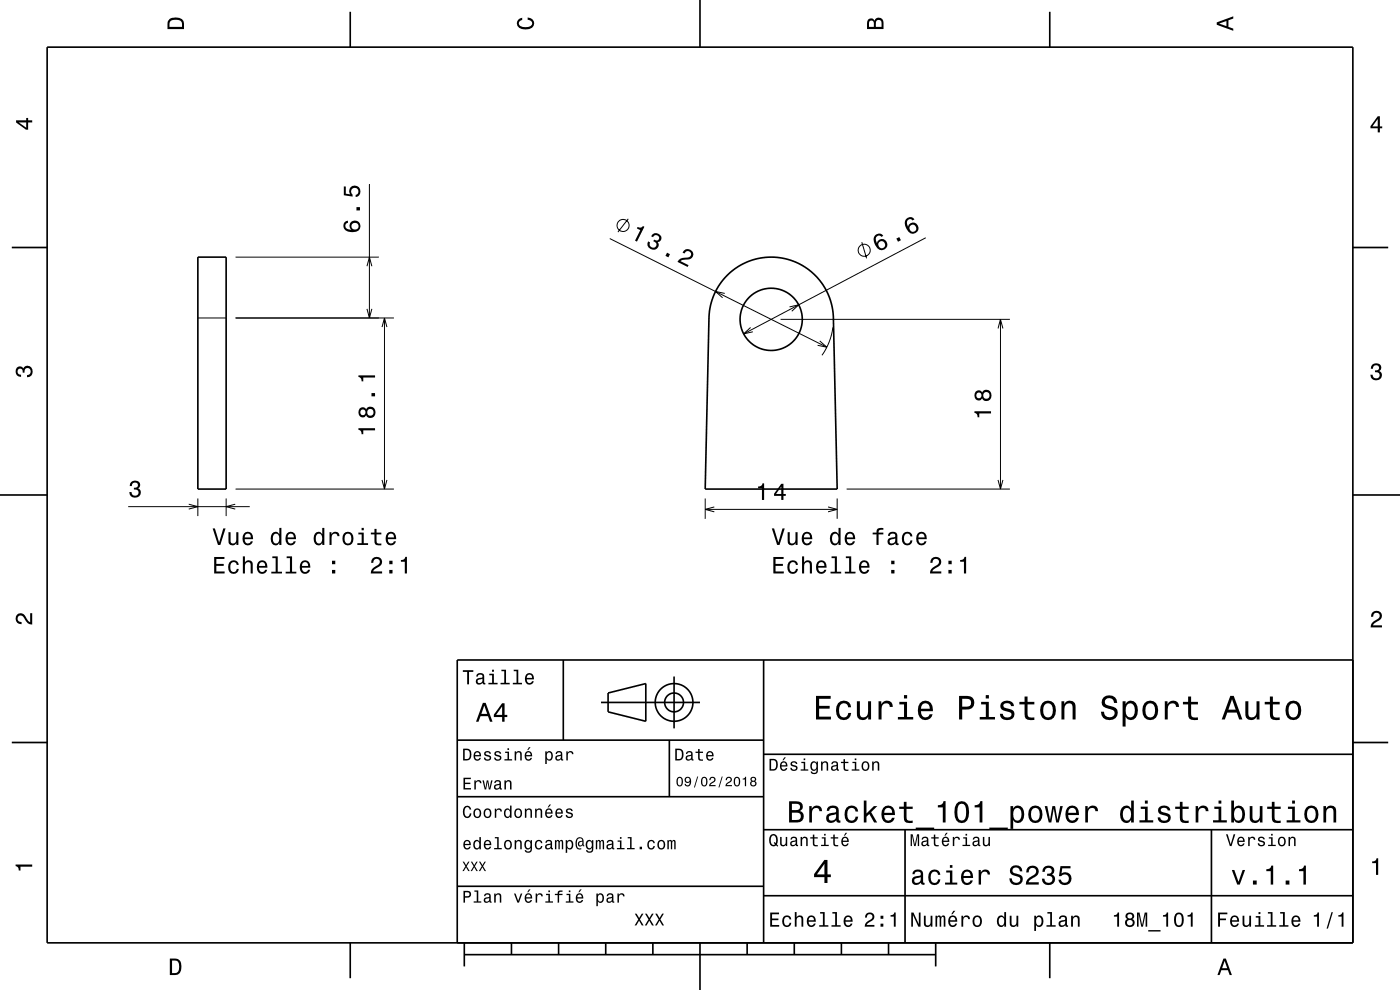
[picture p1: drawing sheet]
<svg xmlns="http://www.w3.org/2000/svg" width="297mm" height="210mm" viewBox="0 0 297 210" stroke-linecap="round" stroke-linejoin="round" font-family="sans-serif">
<g fill="none" stroke="#000" stroke-width=".21">
<path d="M78.4 39v28.5M50 54.5h30.4M77.9 56.5l.5-2 .5 2M129.4 50.6l46 23M133.3 46.4l-2.2 2.8M182.8 51.4l1 3.4M196.4 50.4l-38.6 20.4M42 67.5h6M50 67.5h33.6M77.9 65.5l.5 2 .5-2M81 69.4l.6-1.9 .5 1.9M81.6 67.5v36.2"/>
<path d="M153.8 62.2l-2-.4 1.5 1.4M159.2 69.5l-1.4 1.3 1.9-.4M165.6 67.7h48.6M167.5 65.1l1.9-.4-1.4 1.3M173.9 72.3l1.5 1.3-2-.4M176.7 69.4l-.8 3.1-1.5 2.9M211.7 69.7l.5-2 .6 2M212.2 67.7v36M27.2 107.5h25.8M40 107l2 .5-2 .5M42 105.7v3.8M48 105.7v3.8"/>
<path d="M49.9 107l-1.9 .5 1.9 .5M50 103.7h33.6M81 101.8l.6 1.9 .5-1.9M149.6 105.7v4.4M149.6 108.1h28M151.5 107.5l-1.9 .6 1.9 .5M175.7 107.5l1.9 .6-1.9 .5M177.6 105.7v4.4M179.6 103.7h34.6M211.7 101.8l.5 1.9 .6-1.9"/>
<circle cx="132.2" cy="47.8" r="1.28"/>
<circle cx="183.3" cy="53.1" r="1.28"/>
</g>
<g fill="none" stroke="#000" stroke-width=".35">
<path d="M10 10h277v190h-277zM74.3 2.5v7.5M148.5 0v10M222.7 2.5v7.5M2.5 52.5h7.5M42 54.5h6v49.2h-6zM154.3 58.4l2.4-1.9 2.9-1.3 3.2-.6 3 .1 2.9 .8 2.6 1.5 2.2 2 1.8 2.7 1 2.5 .5 3 .8 36.5h-28l.9-37.4 .4-2.2 .8-2.1 1.3-2.1zM287 52.5h7.5M0 105h10M287 105h10M119.5 140v17M162 140v60"/>
<path d="M287 140h-190v60M2.5 157.5h7.5M97 157h65M127.5 149h21M129 147l8-2v8l-8-2zM142 157v12M143 143.5v11M287 157.5h7.5M97 169h65M162 176h125M162 160h125M192 176v24"/>
<path d="M257 176v24M97 188h65M162 190h125M74.3 200v7.5M98.5 202.5h100M98.5 200v5M108.5 200v2.5M118.5 200v2.5M128.5 200v2.5M138.5 200v2.5M148.5 200v10M158.5 200v2.5"/>
<path d="M168.5 200v2.5M178.5 200v2.5M188.5 200v2.5M198.5 200v5M222.7 200v7.5"/>
<circle cx="163.6" cy="67.7" r="6.6"/>
<circle cx="143" cy="149" r="2"/>
<circle cx="143" cy="149" r="4"/>
</g>
<g fill="#000">
<path d="M36 4a2.18 2.18 0 0 0-.5 2.2h3.5v-1.2a1.43 1.43 0 0 0-1.7-1.3zM36.3 4.4a2.15 2.15 0 0 1 2.2 .3l.1 1h-2.6v-1z" fill-rule="evenodd"/>
<path d="M109.9 4.2l.9-.4v.4a.7 .7 0 0 0-.7 .5 .7 .7 0 0 0 .3 .8 1.7 1.7 0 0 0 2.5-.5 .9 .9 0 0 0-1-.8v-.5a1.24 1.24 0 0 1 1.4 1.1 1.24 1.24 0 0 1-1 1.4 2.22 2.22 0 0 1-2.5-.7l-.2-.5z" fill-rule="evenodd"/>
<path d="M184.2 4.2l-.3 .7v1.3h3.5v-1.3a.98 .98 0 0 0-.7-1.1 .98 .98 0 0 0-1.2 .6 .84 .84 0 0 0-1.3-.2zM184.5 4.5a.54 .54 0 0 1 .6-.1 .54 .54 0 0 1 .3 .6v.7h-1zM185.9 4.4a.62 .62 0 0 1 .8-.1 .62 .62 0 0 1 .3 .6v.8h-1.2z" fill-rule="evenodd"/>
<path d="M258.1 4.7v.6l3.5 1.2v-.4l-1-.4v-1.4l1-.4v-.4zM258.6 5l1.6-.5v1z" fill-rule="evenodd"/>
<path d="M3.4 25.5v.5l2.1 1.5h.5v-1.5h.8v-.5h-.8v-.5h-.4v.5zM4 26h1.6v1.1z" fill-rule="evenodd"/>
<path d="M292.3 24.7l-1.6 2.1v.4h1.6v.9h.4v-.9h.5v-.4h-.5v-2.1zM292.3 25.2v1.6h-1.1z" fill-rule="evenodd"/>
<path d="M73.1 47.1a1.33 1.33 0 0 0-.1 1.5 1.33 1.33 0 0 0 1.4 .6 1.63 1.63 0 0 0 2.1-1.2 1.15 1.15 0 0 0-1.6-1.2 1.15 1.15 0 0 0-.4 1.9 1.02 1.02 0 0 1-1.2-.8 .59 .59 0 0 1 .5-.6v-.5zM74.6 48a.75 .75 0 0 1 1.5 0 .75 .75 0 0 1-1.5 0zM75.6 43.9v.7h.8v-.7zM72.9 39.6v1.8l1.9 .3v-.4a.79 .79 0 0 1-.2-1.2 .79 .79 0 0 1 1.2 0 .79 .79 0 0 1-.1 1.2h-.2v.5a1.21 1.21 0 0 0 1-1.5 1.21 1.21 0 0 0-1.6-.8 1.21 1.21 0 0 0-.6 1.7l-.9-.1v-1.5z" fill-rule="evenodd"/>
<path d="M135.3 48.1l-.2 .4 .7 .3-1.1 2.3 .4 .2 1.6-3.2-.3-.2a.77 .77 0 0 1-1.1 .2zM138.4 49.7l-.3 .4 .4 .2a.62 .62 0 0 1 .7-.5 .62 .62 0 0 1 .6 .6 .62 .62 0 0 1-.6 .6l-.4-.2-.2 .4a.72 .72 0 0 1 .6 .8 .72 .72 0 0 1-.8 .6 .72 .72 0 0 1-.6-.9l.1-.3-.4-.2a1.18 1.18 0 0 0 .8 1.8 1.18 1.18 0 0 0 1.4-1.4l-.2-.2a.9 .9 0 0 0 .8-.9 .9 .9 0 0 0-.7-.9l-.8-.1zM141.5 53.6l-.3 .7 .6 .3 .3-.7zM145.1 53.1l-.3 .5 .4 .2a.71 .71 0 0 1 .9-.5 .71 .71 0 0 1 .5 .8 .71 .71 0 0 1-.8 .5 1.8 1.8 0 0 0-2.1 1l2.2 1 .2-.4-1.7-.8a2.21 2.21 0 0 1 1.8-.4 1.14 1.14 0 0 0 .7-1.6 1.14 1.14 0 0 0-1.8-.3z" fill-rule="evenodd"/>
<path d="M185.7 49.9a2.12 2.12 0 0 0 1.4 3.2 1.16 1.16 0 0 0 1.2-1 1.16 1.16 0 0 0-.9-1.3 1.16 1.16 0 0 0-1.4 .8 1.03 1.03 0 0 1 .2-1.5 .58 .58 0 0 1 .8 .1l.4-.2a1.04 1.04 0 0 0-1.7-.1zM186.3 51.9a.75 .75 0 0 1 1.5 0 .75 .75 0 0 1-1.5 0zM190.2 50.6l.3 .7 .6-.3-.3-.7zM192.3 46.4a2.12 2.12 0 0 0 1.4 3.2 1.16 1.16 0 0 0 1.2-1 1.16 1.16 0 0 0-.9-1.3 1.16 1.16 0 0 0-1.4 .8 1.03 1.03 0 0 1 .2-1.5 .58 .58 0 0 1 .8 .2l.4-.3a1.04 1.04 0 0 0-1.7-.1zM192.9 48.4a.75 .75 0 0 1 1.5 0 .75 .75 0 0 1-1.5 0z" fill-rule="evenodd"/>
<path d="M291.1 77.4a1.08 1.08 0 0 1 1.4-.2 1.08 1.08 0 0 1 .4 1.2l-.3 .3a1.06 1.06 0 0 1 .5 1.3 1.06 1.06 0 0 1-1.2 .7 1.1 1.1 0 0 1-1.2-1.2h.5a.71 .71 0 0 0 1 .8 .71 .71 0 0 0 .1-1.3h-.6v-.4a.61 .61 0 0 0 .8-.3 .61 .61 0 0 0-.2-.8 .61 .61 0 0 0-.9 .2l-.1 .5h-.5z" fill-rule="evenodd"/>
<path d="M3.6 78a.86 .86 0 0 1 1.4 .2 1.06 1.06 0 0 1 1.2-.6 1.06 1.06 0 0 1 .7 1.2 1.1 1.1 0 0 1-1.2 1.2v-.4a.71 .71 0 0 0 .8-1 .71 .71 0 0 0-1.3-.1v.6h-.4a.61 .61 0 0 0-.3-.8 .61 .61 0 0 0-.8 .2 .61 .61 0 0 0 .2 .8l.6 .2v.4a1.15 1.15 0 0 1-1.2-.6 1.15 1.15 0 0 1 .3-1.3z" fill-rule="evenodd"/>
<path d="M76 90.8v.4a.77 .77 0 0 1 .7 .9h.4v-.8h2.5v-.5zM76.3 86.7a1.05 1.05 0 0 0-.2 1.3 1.05 1.05 0 0 0 1.3 .4l.3-.3a1.11 1.11 0 0 0 1.5 .4 1.11 1.11 0 0 0 .4-1.5 1.03 1.03 0 0 0-.9-.7 1.03 1.03 0 0 0-1 .5l-.1-.2a.85 .85 0 0 0-1.3 .1zM77.9 87.5a.71 .71 0 0 1 1.4 0 .71 .71 0 0 1-1.4 0zM76.4 87.5a.6 .6 0 0 1 1.2 0 .6 .6 0 0 1-1.2 0zM78.8 83.4v.7h.8v-.7zM76 79.6v.4a.77 .77 0 0 1 .7 .9h.4v-.8h2.5v-.5z" fill-rule="evenodd"/>
<path d="M206.7 87.2v.4a.77 .77 0 0 1 .7 .9h.4v-.8h2.4v-.5zM207 83.1a1.06 1.06 0 0 0-.2 1.3 1.06 1.06 0 0 0 1.3 .5l.3-.4a1.11 1.11 0 0 0 1.5 .4 1.11 1.11 0 0 0 .4-1.5 1.03 1.03 0 0 0-1-.7 1.03 1.03 0 0 0-.9 .5l-.2-.2a.84 .84 0 0 0-1.2 .1zM208.6 83.9a.71 .71 0 0 1 1.4 0 .71 .71 0 0 1-1.4 0zM207.1 83.9a.6 .6 0 0 1 1.2 0 .6 .6 0 0 1-1.2 0z" fill-rule="evenodd"/>
<path d="M27.8 102.2a1.08 1.08 0 0 1 1.4-.2 1.08 1.08 0 0 1 .4 1.3l-.3 .3a1.06 1.06 0 0 1 .5 1.3 1.06 1.06 0 0 1-1.2 .7 1.1 1.1 0 0 1-1.2-1.2h.5a.71 .71 0 0 0 1 .7 .71 .71 0 0 0 .1-1.2l-.6-.1v-.4a.61 .61 0 0 0 .8-.2 .61 .61 0 0 0-.2-.8 .61 .61 0 0 0-.9 .2l-.1 .5h-.5z" fill-rule="evenodd"/>
<path d="M45.1 112.1l1.1 3.5h.5l1.1-3.5h-.4l-.9 3-.9-3zM48.5 112.9v1.8a.89 .89 0 0 0 .6 1 .89 .89 0 0 0 1-.5v.4h.5v-2.7h-.5v1.6a.65 .65 0 0 1-.4 .7 .65 .65 0 0 1-.8-.3v-2zM51.8 113.2a1.54 1.54 0 0 0 .7 2.5 1.06 1.06 0 0 0 1.1-.9h-.4l-.2 .4-.4 .1a.76 .76 0 0 1-.7-.9h1.8a1.16 1.16 0 0 0-.5-1.4 1.16 1.16 0 0 0-1.4 .2zM52.1 113.4a.66 .66 0 0 1 .8-.1 .66 .66 0 0 1 .3 .7h-1.3zM57.7 113.2a1.57 1.57 0 0 0 .8 2.5l.4-.1 .4-.4v.4h.4v-3.6h-.4v1.3a.89 .89 0 0 0-1.6-.1zM58.1 113.5a.62 .62 0 0 1 .6-.3 .62 .62 0 0 1 .5 .6 1.11 1.11 0 0 1-.6 1.5 1.19 1.19 0 0 1-.5-1.8zM60.9 113.2a1.54 1.54 0 0 0 .8 2.5 1.06 1.06 0 0 0 1-.9h-.4l-.2 .4-.4 .1a.76 .76 0 0 1-.7-.9h1.8a1.17 1.17 0 0 0-.5-1.4 1.17 1.17 0 0 0-1.4 .2zM61.2 113.4a.66 .66 0 0 1 .8-.1 .66 .66 0 0 1 .3 .7h-1.3zM66.8 113.2a1.57 1.57 0 0 0 .8 2.5l.4-.1 .4-.4v.4h.4v-3.6h-.4v1.3a.89 .89 0 0 0-1.6-.1zM67.2 113.5a.62 .62 0 0 1 .7-.3 .62 .62 0 0 1 .4 .6 1.11 1.11 0 0 1-.6 1.5 1.19 1.19 0 0 1-.5-1.8zM69.9 112.9v2.7h.4v-1.6a.67 .67 0 0 1 .4-.7 .67 .67 0 0 1 .8 .2l.1 .2h.4a.89 .89 0 0 0-.7-.9 .89 .89 0 0 0-1 .5v-.4zM73 113.2a1.53 1.53 0 0 0 .8 2.5 1.48 1.48 0 0 0 1.2-1.5 1.48 1.48 0 0 0-1.2-1.4l-.5 .1zM73.3 113.5a.67 .67 0 0 1 .7-.3 .67 .67 0 0 1 .5 .6 1.11 1.11 0 0 1-.7 1.5 1.17 1.17 0 0 1-.5-1.8zM76 113v.4h.7v1.8h-.9v.4h2.3v-.4h-.9v-2.2zM76.7 112v.5h.5v-.5zM79.4 112.2v.8h-.7v.4h.7l.1 1.8a1.05 1.05 0 0 0 1.4 .5v-.4a.68 .68 0 0 1-1-.4v-1.5h1v-.4h-1v-.8zM82.1 113.2a1.54 1.54 0 0 0 .8 2.5 1.06 1.06 0 0 0 1.1-.9h-.4l-.3 .4-.3 .1a.76 .76 0 0 1-.7-.9h1.7a1.16 1.16 0 0 0-.4-1.4 1.16 1.16 0 0 0-1.5 .2zM82.5 113.4a.66 .66 0 0 1 .8-.1 .66 .66 0 0 1 .3 .7h-1.3z" fill-rule="evenodd"/>
<path d="M160.8 103.2v.4h.8v2.5h.5v-3.6h-.3a.77 .77 0 0 1-1 .7zM165.7 102.6l-1.5 2.1v.5h1.5v.9h.5v-.9h.5v-.4h-.5v-2.2zM165.7 103.2v1.6h-1.1z" fill-rule="evenodd"/>
<path d="M163.7 112.1l1.2 3.5h.5l1.1-3.5h-.5l-.9 3-.9-3zM167.1 112.9v1.8a.89 .89 0 0 0 .6 1 .89 .89 0 0 0 1.1-.5v.4h.4v-2.7h-.4v1.6a.65 .65 0 0 1-.4 .7 .65 .65 0 0 1-.8-.3l-.1-2zM170.4 113.2a1.54 1.54 0 0 0 .8 2.5 1.06 1.06 0 0 0 1.1-.9h-.5l-.2 .4-.4 .1a.76 .76 0 0 1-.7-.9h1.8a1.17 1.17 0 0 0-.5-1.4 1.17 1.17 0 0 0-1.4 .2zM170.7 113.4a.66 .66 0 0 1 .8-.1 .66 .66 0 0 1 .4 .7h-1.4zM176.3 113.2a1.57 1.57 0 0 0 .8 2.5l.5-.1 .3-.4v.4h.4v-3.6h-.4v1.3a.89 .89 0 0 0-1.6-.1zM176.7 113.5a.62 .62 0 0 1 .7-.3 .62 .62 0 0 1 .4 .6 1.11 1.11 0 0 1-.6 1.5 1.19 1.19 0 0 1-.5-1.8zM179.5 113.2a1.54 1.54 0 0 0 .8 2.5 1.06 1.06 0 0 0 1.1-.9h-.5l-.2 .4-.4 .1a.76 .76 0 0 1-.7-.9h1.8a1.17 1.17 0 0 0-.5-1.4 1.17 1.17 0 0 0-1.4 .2zM179.8 113.4a.66 .66 0 0 1 .8-.1 .66 .66 0 0 1 .4 .7h-1.4zM185.1 113v.4h.8v2.2h.5v-2.2h1v-.4h-1v-.4l.3-.2h.7v-.4a1.04 1.04 0 0 0-1.5 .7v.3zM188.7 113l-.3 .7h.4a.55 .55 0 0 1 .7-.5 .55 .55 0 0 1 .3 .7l-.2 .1a1 1 0 0 0-1 .2 1 1 0 0 0-.3 1 .94 .94 0 0 0 1.7 0l.1 .4h.5v-.3l-.2-.1v-1.6a1.02 1.02 0 0 0-1.7-.6zM188.8 114.5l1.1-.3a.77 .77 0 0 1-.2 .9 .77 .77 0 0 1-.9 .1zM191.6 113.2a1.53 1.53 0 0 0 .9 2.5 1.06 1.06 0 0 0 1.1-1.1h-.5a.67 .67 0 0 1-.6 .7 .67 .67 0 0 1-.7-.6 1.12 1.12 0 0 1 .7-1.5 .6 .6 0 0 1 .6 .6h.5a1.09 1.09 0 0 0-.8-1 1.09 1.09 0 0 0-1.2 .4zM194.7 113.2a1.54 1.54 0 0 0 .8 2.5 1.06 1.06 0 0 0 1.1-.9h-.5l-.2 .4-.4 .1a.76 .76 0 0 1-.7-.9h1.8a1.17 1.17 0 0 0-.5-1.4 1.17 1.17 0 0 0-1.4 .2zM195 113.4a.66 .66 0 0 1 .8-.1 .66 .66 0 0 1 .3 .7h-1.3z" fill-rule="evenodd"/>
<path d="M3.6 130.4a1.22 1.22 0 0 1 2 .7l.4 .6 .4 .3v-1.9h.4v2.4a1.8 1.8 0 0 1-1.7-1.4 .71 .71 0 0 0-.9-.5 .71 .71 0 0 0-.5 .8 .71 .71 0 0 0 .9 .5v.5a1.18 1.18 0 0 1-1.2-.7 1.18 1.18 0 0 1 .2-1.3z" fill-rule="evenodd"/>
<path d="M45.4 118.1v3.5h2.2v-.4h-1.7v-1.2h1.6v-.4h-1.6v-1h1.7v-.5zM48.7 119.2a1.52 1.52 0 0 0 .8 2.5 1.05 1.05 0 0 0 1.2-1h-.5a.67 .67 0 0 1-.6 .6 .67 .67 0 0 1-.7-.6 1.12 1.12 0 0 1 .7-1.5 .6 .6 0 0 1 .6 .6h.4a1.09 1.09 0 0 0-.7-.9 1.09 1.09 0 0 0-1.2 .3zM51.5 118v3.6h.5v-1.5a.63 .63 0 0 1 .4-.8 .63 .63 0 0 1 .8 .4v1.9h.4v-1.7a.88 .88 0 0 0-.6-1 .88 .88 0 0 0-1 .4v-1.3zM54.8 119.2a1.54 1.54 0 0 0 .8 2.5 1.06 1.06 0 0 0 1.1-.8h-.5l-.2 .3-.4 .1a.76 .76 0 0 1-.7-.9h1.8a1.17 1.17 0 0 0-.5-1.3 1.17 1.17 0 0 0-1.4 .1zM55.1 119.4a.66 .66 0 0 1 .8-.1 .66 .66 0 0 1 .4 .7h-1.4zM57.8 118v.4h.7v2.9h-.9v.3h2.2v-.3h-.9v-3.3zM60.8 118v.4h.7v2.9h-.9v.3h2.3v-.3h-.9v-3.3zM63.9 119.2a1.54 1.54 0 0 0 .8 2.5 1.06 1.06 0 0 0 1.1-.8h-.5l-.2 .3-.4 .1a.76 .76 0 0 1-.6-.9h1.7a1.16 1.16 0 0 0-.5-1.3 1.16 1.16 0 0 0-1.4 .1zM64.2 119.4a.66 .66 0 0 1 .8-.1 .66 .66 0 0 1 .4 .7h-1.3zM70.4 120.9v.7h.7v-.7zM70.4 118.9v.8h.7v-.8z" fill-rule="evenodd"/>
<path d="M79.1 118.4l-.4 1h.5a.7 .7 0 0 1 .5-.9 .7 .7 0 0 1 .9 .6 .7 .7 0 0 1-.5 .8 1.81 1.81 0 0 0-1.4 1.7h2.4v-.4h-1.9a2.23 2.23 0 0 1 1.4-1.1 1.13 1.13 0 0 0 .1-1.7 1.13 1.13 0 0 0-1.6 0zM82.6 120.9v.7h.7v-.7zM82.6 118.9v.8h.7v-.8zM85.1 118.8v.4h.8v2.4h.4v-3.5h-.3a.77 .77 0 0 1-.9 .7z" fill-rule="evenodd"/>
<path d="M164.1 118.1v3.5h2.2v-.4h-1.8v-1.2h1.6v-.4h-1.6v-1h1.7v-.5zM167.3 119.2a1.53 1.53 0 0 0 .9 2.5 1.06 1.06 0 0 0 1.1-1h-.4a.67 .67 0 0 1-.7 .6 .67 .67 0 0 1-.7-.6 1.12 1.12 0 0 1 .7-1.5 .6 .6 0 0 1 .6 .6h.5a1.09 1.09 0 0 0-.8-.9 1.09 1.09 0 0 0-1.2 .3zM170.1 118v3.6h.5v-1.5a.64 .64 0 0 1 .4-.8 .64 .64 0 0 1 .8 .4v1.9h.5v-1.7a.88 .88 0 0 0-.7-1 .88 .88 0 0 0-1 .4v-1.3zM173.4 119.2a1.54 1.54 0 0 0 .8 2.5 1.06 1.06 0 0 0 1.1-.8h-.4l-.3 .3-.3 .1a.76 .76 0 0 1-.7-.9h1.7a1.16 1.16 0 0 0-.4-1.3 1.16 1.16 0 0 0-1.5 .1zM173.8 119.4a.66 .66 0 0 1 .8-.1 .66 .66 0 0 1 .3 .7h-1.3zM176.4 118v.4h.7v2.9h-.9v.3h2.3v-.3h-1v-3.3zM179.4 118v.4h.7v2.9h-.9v.3h2.3v-.3h-.9v-3.3zM182.5 119.2a1.54 1.54 0 0 0 .8 2.5 1.05 1.05 0 0 0 1.1-.8h-.4l-.3 .3-.3 .1a.75 .75 0 0 1-.7-.9h1.8a1.16 1.16 0 0 0-.5-1.3 1.16 1.16 0 0 0-1.5 .1zM182.9 119.4a.66 .66 0 0 1 .8-.1 .66 .66 0 0 1 .3 .7h-1.3zM189.1 120.9v.7h.7v-.7zM189.1 118.9v.8h.7v-.8z" fill-rule="evenodd"/>
<path d="M197.7 118.4l-.3 1h.4a.7 .7 0 0 1 .5-.9 .7 .7 0 0 1 .9 .6 .7 .7 0 0 1-.5 .8 1.8 1.8 0 0 0-1.4 1.7h2.4v-.4h-1.9a2.23 2.23 0 0 1 1.5-1.1 1.13 1.13 0 0 0 .1-1.7 1.13 1.13 0 0 0-1.7 0zM201.2 120.9v.7h.7v-.7zM201.2 118.9v.8h.7v-.8zM203.7 118.8v.4h.8v2.4h.5v-3.5h-.4a.77 .77 0 0 1-.9 .7z" fill-rule="evenodd"/>
<path d="M291.2 129.9a1.18 1.18 0 0 1 1.9 .3 1.18 1.18 0 0 1-1 1.7l-.5 .3-.3 .5h1.9v.4h-2.4a1.8 1.8 0 0 1 1.4-1.8 .71 .71 0 0 0 .5-.8 .71 .71 0 0 0-.9-.5 .71 .71 0 0 0-.5 .8h-.4z" fill-rule="evenodd"/>
<path d="M98.2 158.8v2.5h.9a1.37 1.37 0 0 0 .7-2.2 1.56 1.56 0 0 0-1.6-.3zM98.6 159.1a.98 .98 0 0 1 1.1 .7 .98 .98 0 0 1-.6 1.2h-.5zM100.7 159.6a1.04 1.04 0 0 0-.2 1.2 1.04 1.04 0 0 0 1 .5l.5-.5h-.3l-.4 .3a.54 .54 0 0 1-.5-.7h1.3a.83 .83 0 0 0-.4-.9 .83 .83 0 0 0-1 .1zM100.9 159.7l.2-.1a.47 .47 0 0 1 .5 .1 .47 .47 0 0 1 .1 .5h-.9zM102.9 159.5l-.2 .1a.69 .69 0 0 0 .9 .9l.2 .1a.43 .43 0 0 1-.4 .5 .43 .43 0 0 1-.4-.4h-.3a.74 .74 0 0 0 .9 .7 .74 .74 0 0 0 .5-1l-1-.4a.38 .38 0 0 1 .3-.5 .38 .38 0 0 1 .4 .4h.3a.78 .78 0 0 0-1.2-.4zM105.1 159.5l-.2 .1a.69 .69 0 0 0 .9 .9l.2 .1a.43 .43 0 0 1-.4 .5 .43 .43 0 0 1-.5-.4h-.3a.74 .74 0 0 0 .9 .7 .74 .74 0 0 0 .5-1l-.9-.4a.38 .38 0 0 1 .3-.5 .38 .38 0 0 1 .4 .4h.3a.77 .77 0 0 0-1.2-.4zM107.2 159.4v.3h.5v1.3h-.7v.3h1.6v-.3h-.6v-1.6zM107.7 158.7v.4h.3v-.4zM109.2 159.4v1.9h.3v-1.1a.45 .45 0 0 1 .4-.6 .45 .45 0 0 1 .5 .5v1.2h.3v-1.3a.63 .63 0 0 0-.5-.7 .63 .63 0 0 0-.7 .4v-.3zM112.2 158.5l-.4 .6h.3l.5-.6zM111.5 159.6a1.04 1.04 0 0 0-.2 1.2 1.04 1.04 0 0 0 1.1 .5l.5-.5h-.3l-.5 .3a.54 .54 0 0 1-.5-.7h1.3a.83 .83 0 0 0-.4-.9 .83 .83 0 0 0-1 .1zM111.8 159.7l.1-.1a.48 .48 0 0 1 .5 .1 .48 .48 0 0 1 .2 .5h-1zM115.7 159.4v2.7h.3v-1.1a.66 .66 0 0 0 .7 .4 .66 .66 0 0 0 .5-.6 .91 .91 0 0 0 0-1.1 .91 .91 0 0 0-1-.3l-.2 .3v-.3zM116.1 159.8a.45 .45 0 0 1 .5-.2 .45 .45 0 0 1 .3 .4 .65 .65 0 0 1 .1 .8 .65 .65 0 0 1-.7 .2 .98 .98 0 0 1-.2-1.2zM118.1 159.5l-.2 .4h.3a.39 .39 0 0 1 .4-.3 .39 .39 0 0 1 .3 .5h-.1a.65 .65 0 0 0-1 .4 .65 .65 0 0 0 .6 .9l.6-.3 .1 .2h.4v-.2l-.2-.1v-1.1a.72 .72 0 0 0-.5-.6 .72 .72 0 0 0-.7 .2zM118.2 160.6l.8-.3a.55 .55 0 0 1-.2 .7 .55 .55 0 0 1-.6 0zM120.1 159.4v1.9h.4v-1.1a.47 .47 0 0 1 .2-.6 .47 .47 0 0 1 .6 .2v.2h.4a.64 .64 0 0 0-.5-.7 .64 .64 0 0 0-.8 .4v-.3z" fill-rule="evenodd"/>
<path d="M98.2 142.2v.3h.9v2.7h.4v-2.7h.9v-.3zM101.3 143l-.3 .5h.4a.47 .47 0 0 1 .5-.4 .47 .47 0 0 1 .4 .6l-.2 .1a.84 .84 0 0 0-1 .2 .84 .84 0 0 0 0 1.1 .9 .9 0 0 0 1.3-.2l.1 .2 .5 .1v-.3l-.3-.1v-1.3a.87 .87 0 0 0-1.4-.5zM101.4 144.3l.9-.3a.66 .66 0 0 1-.1 .7 .66 .66 0 0 1-.8 .1zM103.8 142.9v.3h.6v1.6h-.8v.4h2v-.4h-.8v-1.9zM104.4 142.1v.4h.4v-.4zM106.4 142.1v.3h.6v2.4h-.8v.4h1.9v-.4h-.7v-2.7zM109 142.1v.3h.6v2.4h-.8v.4h1.9v-.4h-.7v-2.7zM111.6 143.1a1.32 1.32 0 0 0 .7 2.1 .9 .9 0 0 0 .9-.7h-.3l-.2 .3-.4 .1a.65 .65 0 0 1-.6-.8h1.6a1 1 0 0 0-.4-1.2 1 1 0 0 0-1.3 .2zM111.9 143.3a.57 .57 0 0 1 .7-.1 .57 .57 0 0 1 .3 .6h-1.2z" fill-rule="evenodd"/>
<path d="M102.4 149.1l-1.4 4h.5l.4-1.2h1.6l.4 1.2h.6l-1.5-4zM102.7 149.7l.7 1.7h-1.3zM106.5 149.2l-1.7 2.4v.5h1.7v1h.5v-1h.6v-.5h-.6v-2.4zM106.5 149.9v1.7h-1.3z" fill-rule="evenodd"/>
<path d="M143.2 158.8v2.5h.9a1.37 1.37 0 0 0 .7-2.2 1.56 1.56 0 0 0-1.6-.3zM143.6 159.1a.98 .98 0 0 1 1.1 .7 .98 .98 0 0 1-.6 1.2h-.5zM145.7 159.5l-.2 .4h.3a.39 .39 0 0 1 .5-.3 .39 .39 0 0 1 .3 .5h-.2a.65 .65 0 0 0-.9 .4 .65 .65 0 0 0 .5 .9l.7-.3v.2h.4v-.2l-.1-.1-.1-1.1a.73 .73 0 0 0-.4-.6 .73 .73 0 0 0-.8 .2zM145.8 160.6l.8-.3a.55 .55 0 0 1-.1 .7 .55 .55 0 0 1-.7 0zM148.1 158.9v.5h-.5v.3h.5v1.3a.75 .75 0 0 0 1 .4v-.3a.48 .48 0 0 1-.7-.3v-1.1h.7v-.3h-.7v-.5zM150 159.6a1.04 1.04 0 0 0-.2 1.2 1.04 1.04 0 0 0 1.1 .5l.5-.5h-.4l-.4 .3a.54 .54 0 0 1-.5-.7h1.3a.83 .83 0 0 0-.4-.9 .83 .83 0 0 0-1 .1zM150.3 159.7l.1-.1a.48 .48 0 0 1 .5 .1 .48 .48 0 0 1 .2 .5h-1z" fill-rule="evenodd"/>
<path d="M173.1 147.6v5h3.2v-.6h-2.5v-1.7h2.2v-.6h-2.2v-1.5h2.4v-.6zM177.8 149.2a2.59 2.59 0 0 0 .5 3.4 1.58 1.58 0 0 0 2.3-1.4h-.6a.95 .95 0 0 1-.9 1 .95 .95 0 0 1-1-.9 1.59 1.59 0 0 1 .9-2.1 .85 .85 0 0 1 .9 .8h.7a1.56 1.56 0 0 0-1.1-1.3 1.56 1.56 0 0 0-1.7 .5zM181.8 148.8v2.5a1.27 1.27 0 0 0 .9 1.4 1.27 1.27 0 0 0 1.5-.7v.6h.6v-3.8h-.6v2.2a.92 .92 0 0 1-.6 1.1 .92 .92 0 0 1-1.2-.4v-2.9zM186.4 148.8v3.8h.6v-2.2a.95 .95 0 0 1 .5-1.1 .95 .95 0 0 1 1.2 .3l.1 .4h.6a1.28 1.28 0 0 0-1-1.4 1.28 1.28 0 0 0-1.4 .8v-.6zM190.8 148.9v.5h1v2.7h-1.3v.5h3.2v-.5h-1.3v-3.2zM191.8 147.4v.8h.6v-.8zM195.1 149.2a2.62 2.62 0 0 0 .5 3.4 1.57 1.57 0 0 0 2.2-1.1h-.6l-.3 .5-.5 .2a1.08 1.08 0 0 1-1-1.3h2.5a1.66 1.66 0 0 0-.7-2 1.66 1.66 0 0 0-2.1 .3zM195.6 149.5a.94 .94 0 0 1 1.2-.2 .94 .94 0 0 1 .5 1h-1.9zM203.5 147.6v5h.6v-2.1h.8a1.47 1.47 0 0 0 1.8-1.2 1.47 1.47 0 0 0-1.5-1.7zM204.1 148.2a1.6 1.6 0 0 1 1.8 .5 .86 .86 0 0 1 0 .9 .86 .86 0 0 1-.9 .3h-.9zM208.1 148.9v.5h1v2.7h-1.3v.5h3.3v-.5h-1.3v-3.2zM209.1 147.4v.8h.7v-.8zM212.6 148.9a1.08 1.08 0 0 0-.3 1.2 1.08 1.08 0 0 0 1 .7l1.1 .4a.57 .57 0 0 1 .2 .6 .57 .57 0 0 1-.5 .4 .96 .96 0 0 1-1.4-.8h-.6a1.6 1.6 0 0 0 1.3 1.4 1.6 1.6 0 0 0 1.7-.8 1.13 1.13 0 0 0-1-1.6l-1.1-.3-.2-.4a.87 .87 0 0 1 .9-.5 .87 .87 0 0 1 .8 .6h.6a1.4 1.4 0 0 0-2.1-1.1zM217.4 147.8v1.1h-1.1v.5h1.1v2.6l.2 .4 .4 .3h1.4v-.5a.97 .97 0 0 1-1.4-.5v-2.3h1.4v-.5h-1.4v-1.1zM221.1 149.2a2.56 2.56 0 0 0 .5 3.4 1.72 1.72 0 0 0 1.8-.2 1.72 1.72 0 0 0 .6-1.7 1.7 1.7 0 0 0-.9-1.9 1.7 1.7 0 0 0-2 .4zM221.6 149.6a.96 .96 0 0 1 1-.4 .96 .96 0 0 1 .7 .8 1.59 1.59 0 0 1-1 2.2 1.19 1.19 0 0 1-1-1.5zM225.2 148.8v3.8h.6v-2.2a.97 .97 0 0 1 .5-1.1 .97 .97 0 0 1 1.1 .2l.1 .7v2.4h.7v-2.5a1.27 1.27 0 0 0-.9-1.4 1.27 1.27 0 0 0-1.5 .6v-.5zM234.1 147.9a1.38 1.38 0 0 0-.3 1.5 1.38 1.38 0 0 0 1.3 .9 1.25 1.25 0 0 1 1.4 .9 1.15 1.15 0 0 1-1.3 .9 1.15 1.15 0 0 1-1-1.1h-.7a1.8 1.8 0 0 0 1.7 1.8 1.8 1.8 0 0 0 1.9-1.6 1.46 1.46 0 0 0-1.5-1.4l-.6-.2a.83 .83 0 0 1-.5-1.1 .83 .83 0 0 1 1.2-.3l.5 .5 .1 .4h.7a1.67 1.67 0 0 0-1-1.6 1.67 1.67 0 0 0-1.9 .4zM238.2 148.8v5.3h.6v-2.1a1.32 1.32 0 0 0 1.4 .7 1.32 1.32 0 0 0 1.1-1.1 2.43 2.43 0 0 0-.8-2.8 1.21 1.21 0 0 0-1.7 .5v-.5zM239.1 149.6a.9 .9 0 0 1 .9-.4 .9 .9 0 0 1 .7 .8 1.61 1.61 0 0 1-.9 2.2 1.18 1.18 0 0 1-1-1.5zM242.8 149.2a2.56 2.56 0 0 0 .5 3.4 1.72 1.72 0 0 0 1.8-.2 1.72 1.72 0 0 0 .6-1.7 1.7 1.7 0 0 0-.9-1.9 1.7 1.7 0 0 0-2 .4zM243.3 149.6a.96 .96 0 0 1 1-.4 .96 .96 0 0 1 .7 .8 1.59 1.59 0 0 1-1 2.2 1.19 1.19 0 0 1-1-1.5zM247.1 148.8v3.8h.6v-2.2a.95 .95 0 0 1 .5-1.1 .95 .95 0 0 1 1.2 .3l.1 .4h.6a1.28 1.28 0 0 0-1-1.4 1.28 1.28 0 0 0-1.4 .8v-.6zM252 147.8v1.1h-1v.5h1l.1 2.6 .2 .4 .4 .3h1.4v-.5a.97 .97 0 0 1-1.4-.5v-2.3h1.4v-.5h-1.4v-1.1zM261 147.6l-1.8 5h.6l.6-1.4h2l.5 1.4h.7l-1.9-5zM261.4 148.3l.7 2.2h-1.5zM264.2 148.8v2.5a1.27 1.27 0 0 0 .9 1.4 1.27 1.27 0 0 0 1.5-.7v.6h.6v-3.8h-.6v2.2a.92 .92 0 0 1-.6 1.1 .92 .92 0 0 1-1.1-.4l-.1-2.9zM269.4 147.8v1.1h-1.1v.5h1.1v2.6l.2 .4 .4 .3 .7 .1 .8-.1v-.5a.97 .97 0 0 1-1.4-.5l-.1-2.3h1.5v-.5h-1.5v-1.1zM273.1 149.2a2.56 2.56 0 0 0 .6 3.4 1.72 1.72 0 0 0 1.8-.2 1.72 1.72 0 0 0 .6-1.7 1.7 1.7 0 0 0-.9-1.9 1.7 1.7 0 0 0-2.1 .4zM273.6 149.6a.96 .96 0 0 1 1-.4 .96 .96 0 0 1 .7 .8 1.59 1.59 0 0 1-.9 2.2 1.19 1.19 0 0 1-1.1-1.5z" fill-rule="evenodd"/>
<path d="M98.3 165v2.5h1.6v-.3h-1.2v-.9h1.1v-.3h-1.1v-.7h1.2v-.3zM100.6 165.5v2h.3v-1.1a.47 .47 0 0 1 .3-.6 .47 .47 0 0 1 .6 .2v.1h.3a.64 .64 0 0 0-.5-.6 .64 .64 0 0 0-.7 .4v-.4zM102.4 165.5l.4 2h.3l.3-1.7 .3 1.7h.3l.5-2h-.3l-.3 1.7-.3-1.7h-.3l-.3 1.7-.3-1.7zM105.1 165.6l-.2 .5h.2a.39 .39 0 0 1 .5-.4 .39 .39 0 0 1 .3 .6h-.1a.65 .65 0 0 0-1 .4 .65 .65 0 0 0 .6 .8l.6-.3 .1 .2 .4 .1v-.3h-.2v-1.1a.72 .72 0 0 0-.5-.6 .72 .72 0 0 0-.7 .1zM105.2 166.7l.8-.2a.55 .55 0 0 1-.2 .6 .55 .55 0 0 1-.6 .1zM107 165.5v2h.3v-1.1a.45 .45 0 0 1 .4-.7 .45 .45 0 0 1 .5 .6v1.2h.3v-1.3a.63 .63 0 0 0-.4-.7 .63 .63 0 0 0-.8 .3v-.3z" fill-rule="evenodd"/>
<path d="M98.5 178.4a1.04 1.04 0 0 0-.2 1.2 1.04 1.04 0 0 0 1.1 .6l.5-.6h-.4l-.4 .3a.54 .54 0 0 1-.5-.6h1.3a.83 .83 0 0 0-.4-1 .83 .83 0 0 0-1 .1zM98.8 178.6l.1-.1a.48 .48 0 0 1 .5 0 .48 .48 0 0 1 .2 .5h-1zM100.6 178.4a1.07 1.07 0 0 0-.2 1.1 1.07 1.07 0 0 0 .9 .7l.4-.3v.3h.3v-2.6h-.3v.9a.64 .64 0 0 0-1.1-.1zM100.8 178.6a.44 .44 0 0 1 .5-.2 .44 .44 0 0 1 .4 .5 .65 .65 0 0 1 0 .7 .65 .65 0 0 1-.7 .3l-.3-.4zM102.8 178.4a1.04 1.04 0 0 0-.1 1.2 1.04 1.04 0 0 0 1 .6l.5-.6h-.3l-.5 .3a.54 .54 0 0 1-.4-.6h1.2a.83 .83 0 0 0-.3-1 .83 .83 0 0 0-1.1 .1zM103.1 178.6l.1-.1a.47 .47 0 0 1 .5 0 .47 .47 0 0 1 .2 .5h-.9zM105 177.6v.2h.5v2.1h-.7v.3h1.6v-.3h-.6v-2.3zM107.1 178.4a1.04 1.04 0 0 0-.1 1.2 1.04 1.04 0 0 0 1.1 .6 1.04 1.04 0 0 0 .5-1.3 1.04 1.04 0 0 0-1.2-.7zM107.4 178.6a.48 .48 0 0 1 .5-.2 .48 .48 0 0 1 .3 .5 .67 .67 0 0 1 0 .7 .67 .67 0 0 1-.7 .3 .97 .97 0 0 1-.1-1.3zM109.2 178.2v2h.3v-1.2a.45 .45 0 0 1 .3-.5 .45 .45 0 0 1 .5 .2l.1 1.5h.3v-1.3a.63 .63 0 0 0-.5-.7 .63 .63 0 0 0-.7 .3v-.3zM111.4 178.4a1.06 1.06 0 0 0-.2 1.1 1.06 1.06 0 0 0 1 .7l.4-.3a.52 .52 0 0 1-.3 .7 .52 .52 0 0 1-.7-.3h-.3a.78 .78 0 0 0 .9 .6 .78 .78 0 0 0 .7-.8v-1.9h-.3v.3l-.3-.3a.65 .65 0 0 0-.9 .2zM111.7 178.6a.45 .45 0 0 1 .5-.2 .45 .45 0 0 1 .3 .5 .65 .65 0 0 1 0 .7 .65 .65 0 0 1-.7 .3l-.2-.4zM113.7 178.4a1.04 1.04 0 0 0-.2 1.2 1.04 1.04 0 0 0 1.1 .6l.4-.4 .1-.3h-.3l-.3 .4a.72 .72 0 0 1-.7-.7 .72 .72 0 0 1 .7-.7l.3 .4h.3a.78 .78 0 0 0-.6-.7 .78 .78 0 0 0-.8 .2zM115.9 178.3l-.2 .5h.3a.39 .39 0 0 1 .5-.4 .39 .39 0 0 1 .2 .6h-.1a.65 .65 0 0 0-.9 .4 .65 .65 0 0 0 .5 .8l.6-.3 .1 .2 .4 .1v-.3h-.2v-1.2a.73 .73 0 0 0-1.2-.4zM116 179.4l.8-.2a.55 .55 0 0 1-.1 .6 .55 .55 0 0 1-.7 .1zM117.7 178.2v2h.3v-1.3l.2-.5h.2l.1 .2v1.6h.2l.1-1.5 .2-.3 .2 .4v1.4h.3v-1.4a.49 .49 0 0 0-.4-.7l-.4 .3-.3-.3-.4 .3v-.2zM120 178.2v2.7h.3v-1a.66 .66 0 0 0 .7 .3 .66 .66 0 0 0 .6-.6 .91 .91 0 0 0 0-1 .91 .91 0 0 0-1-.4l-.3 .3v-.3zM120.5 178.6a.45 .45 0 0 1 .4-.2 .45 .45 0 0 1 .4 .5v.3a.6 .6 0 0 1-.5 .7 .84 .84 0 0 1-.3-1.3zM122.5 177.8a1.87 1.87 0 0 0 .1 2.3l.7 .1v-.3a.61 .61 0 0 1-.9-.5 1.2 1.2 0 0 1 .6-1.6l.4 .1 .1 .4a.7 .7 0 0 0-.8 .4 .7 .7 0 0 0 .2 .8h.4l.3-.2v.2h.4l-.2-.3a1.2 1.2 0 0 0-.8-1.6zM122.9 178.7l.6-.2-.1 .7-.5 .1zM124.5 178.4a1.06 1.06 0 0 0-.2 1.1 1.06 1.06 0 0 0 .9 .7l.4-.3a.52 .52 0 0 1-.3 .7 .52 .52 0 0 1-.7-.3h-.3a.78 .78 0 0 0 .9 .6 .78 .78 0 0 0 .7-.8v-1.9h-.3v.3l-.3-.3a.65 .65 0 0 0-.8 .2zM124.7 178.6a.45 .45 0 0 1 .5-.2 .45 .45 0 0 1 .3 .5 .65 .65 0 0 1 0 .7 .65 .65 0 0 1-.6 .3l-.3-.4zM126.4 178.2v2h.3v-1.3l.2-.5h.1l.1 .2v1.6h.3v-1.5l.3-.3 .2 .4v1.4h.3v-1.4a.49 .49 0 0 0-.4-.7l-.4 .3-.4-.3-.3 .3v-.2zM128.9 178.3l-.2 .5h.3a.39 .39 0 0 1 .5-.4 .39 .39 0 0 1 .3 .6h-.2a.65 .65 0 0 0-.9 .4 .65 .65 0 0 0 .5 .8l.6-.3 .1 .2 .4 .1v-.3h-.2v-1.2a.72 .72 0 0 0-.5-.6 .72 .72 0 0 0-.7 .2zM129 179.4l.8-.2a.55 .55 0 0 1-.1 .6 .55 .55 0 0 1-.7 .1zM131 178.3v.3h.5v1.3h-.6v.3h1.6v-.3h-.7v-1.6zM131.5 177.6v.3h.3v-.3zM133.2 177.6v.2h.5v2.1h-.7v.3h1.6v-.3h-.6v-2.3zM135.7 179.6v.6h.5v-.6zM137.5 178.4a1.04 1.04 0 0 0-.1 1.2 1.04 1.04 0 0 0 1 .6l.4-.4 .1-.3h-.3l-.3 .4a.72 .72 0 0 1-.7-.7 .72 .72 0 0 1 .7-.7l.3 .4h.3a.78 .78 0 0 0-.5-.7 .78 .78 0 0 0-.9 .2zM139.7 178.4a1.04 1.04 0 0 0-.2 1.2 1.04 1.04 0 0 0 1.1 .6 1.04 1.04 0 0 0 .5-1.3 1.04 1.04 0 0 0-1.2-.7zM139.9 178.6a.48 .48 0 0 1 .5-.2 .48 .48 0 0 1 .4 .5 .66 .66 0 0 1 0 .7 .66 .66 0 0 1-.7 .3 .98 .98 0 0 1-.2-1.3zM141.6 178.2v2h.3v-1.3l.1-.5h.2l.1 .2v1.6h.3v-1.5l.3-.3 .1 .4v1.4h.3v-1.4a.49 .49 0 0 0-.3-.7l-.4 .3-.4-.3-.3 .3v-.2z" fill-rule="evenodd"/>
<path d="M98.4 171.2a1.45 1.45 0 0 0 .7 2.3 .94 .94 0 0 0 .9-1h-.3a.59 .59 0 0 1-.8 .7 1.31 1.31 0 0 1 .2-2l.3 .1 .2 .4h.4a.85 .85 0 0 0-.6-.8 .85 .85 0 0 0-1 .3zM100.6 171.7a1.04 1.04 0 0 0-.1 1.3 1.04 1.04 0 0 0 1.1 .5 1.04 1.04 0 0 0 .5-1.3 1.04 1.04 0 0 0-1.2-.7zM100.9 171.9a.48 .48 0 0 1 .5-.1 .48 .48 0 0 1 .3 .4 .66 .66 0 0 1 0 .7 .66 .66 0 0 1-.7 .3 .98 .98 0 0 1-.1-1.3zM102.8 171.7a1.04 1.04 0 0 0-.2 1.3 1.04 1.04 0 0 0 1.2 .5 1.04 1.04 0 0 0 .5-1.3 1.04 1.04 0 0 0-1.2-.7zM103 171.9a.48 .48 0 0 1 .5-.1 .48 .48 0 0 1 .4 .4 .66 .66 0 0 1 0 .7 .66 .66 0 0 1-.7 .3 .97 .97 0 0 1-.2-1.3zM105 171.5v2h.3v-1.1a.47 .47 0 0 1 .2-.6 .47 .47 0 0 1 .6 .2l.1 .1h.3a.64 .64 0 0 0-.5-.6 .64 .64 0 0 0-.7 .4v-.4zM107.1 171.7a1.06 1.06 0 0 0-.2 1.2 1.06 1.06 0 0 0 .9 .6l.4-.3v.3h.3v-2.6h-.3v.9a.63 .63 0 0 0-1.1-.1zM107.4 171.9a.44 .44 0 0 1 .4-.1 .44 .44 0 0 1 .4 .4 .65 .65 0 0 1 0 .7 .65 .65 0 0 1-.7 .3l-.2-.4zM109.3 171.7a1.04 1.04 0 0 0-.1 1.3 1.04 1.04 0 0 0 1.1 .5 1.04 1.04 0 0 0 .5-1.3 1.04 1.04 0 0 0-1.2-.7zM109.5 171.9a.48 .48 0 0 1 .6-.1 .48 .48 0 0 1 .3 .4 .66 .66 0 0 1 0 .7 .66 .66 0 0 1-.7 .3 .98 .98 0 0 1-.2-1.3zM111.4 171.5v2h.3v-1.1a.45 .45 0 0 1 .3-.7 .45 .45 0 0 1 .5 .6v1.2h.4v-1.3a.63 .63 0 0 0-.5-.7 .63 .63 0 0 0-.7 .3v-.3zM113.5 171.5v2h.3v-1.1a.45 .45 0 0 1 .3-.6 .45 .45 0 0 1 .6 .2v1.5h.3v-1.3a.63 .63 0 0 0-.4-.7 .63 .63 0 0 0-.8 .3v-.3zM116.5 170.7l-.3 .6h.2l.5-.6zM115.9 171.7a1.04 1.04 0 0 0-.2 1.2 1.04 1.04 0 0 0 1 .6l.5-.6h-.3l-.4 .4a.54 .54 0 0 1-.5-.7h1.2a.83 .83 0 0 0-.3-1 .83 .83 0 0 0-1 .1zM116.1 171.9l.2-.1a.47 .47 0 0 1 .4 .1 .47 .47 0 0 1 .2 .4h-.9zM118 171.7a1.04 1.04 0 0 0-.2 1.2 1.04 1.04 0 0 0 1.1 .6l.5-.6h-.3l-.5 .4a.53 .53 0 0 1-.5-.7h1.3a.83 .83 0 0 0-.3-1 .83 .83 0 0 0-1.1 .1zM118.3 171.9l.1-.1a.47 .47 0 0 1 .5 .1 .47 .47 0 0 1 .2 .4h-1zM120.2 171.6l-.1 .2a.69 .69 0 0 0 .8 .9l.3 .1a.43 .43 0 0 1-.4 .5 .43 .43 0 0 1-.5-.4h-.3a.74 .74 0 0 0 .9 .7 .74 .74 0 0 0 .5-1.1l-1-.3a.38 .38 0 0 1 .3-.5 .38 .38 0 0 1 .5 .3h.3a.77 .77 0 0 0-1.3-.4z" fill-rule="evenodd"/>
<path d="M143.7 165a1.16 1.16 0 0 0 .5 1.8 1.16 1.16 0 0 0 .5-1.8 .63 .63 0 0 0-1 0zM144 165.1l.2-.1a.98 .98 0 0 1 0 1.6l-.2-.1-.2-.3v-.7zM145.4 165a.66 .66 0 0 0 0 .9 .66 .66 0 0 0 .9 0 .56 .56 0 0 1-.6 .7l-.2-.3h-.3a.7 .7 0 0 0 .9 .5 .7 .7 0 0 0 .5-.8 .81 .81 0 0 0-.2-1 .81 .81 0 0 0-1 0zM145.5 165.4a.42 .42 0 0 1 .8 0 .42 .42 0 0 1-.8 0zM147.9 164.7l-.7 2.3h.2l.7-2.3zM148.9 165a1.15 1.15 0 0 0 .5 1.8 1.16 1.16 0 0 0 .5-1.8 .63 .63 0 0 0-1 0zM149.2 165.1l.2-.1a.98 .98 0 0 1 0 1.6l-.2-.1-.2-.3v-.7zM150.7 164.9l-.2 .6h.2a.4 .4 0 0 1 .3-.5 .4 .4 0 0 1 .5 .3 .4 .4 0 0 1-.3 .5l-.1 .1a.95 .95 0 0 0-.7 .9h1.4v-.3h-1.1l.5-.4a.67 .67 0 0 0 .5-1 .67 .67 0 0 0-1-.2zM153.1 164.7l-.7 2.3h.2l.7-2.3zM154.1 164.9l-.2 .6h.3a.4 .4 0 0 1 .3-.5 .4 .4 0 0 1 .5 .3 .4 .4 0 0 1-.3 .5l-.2 .1a.93 .93 0 0 0-.6 .9h1.4v-.3h-1.1l.5-.4a.67 .67 0 0 0 .5-1 .67 .67 0 0 0-1.1-.2zM155.8 165a1.15 1.15 0 0 0 .5 1.8 1.16 1.16 0 0 0 .5-1.8 .63 .63 0 0 0-1 0zM156.1 165.1l.2-.1a.98 .98 0 0 1 0 1.6l-.2-.1-.2-.3v-.7zM157.6 165.1v.3h.4v1.4h.3v-2zM159.4 164.9l-.2 .5 .2 .3a.62 .62 0 0 0-.1 .9 .62 .62 0 0 0 1 0 .62 .62 0 0 0-.1-.9 .57 .57 0 0 0 0-.9 .57 .57 0 0 0-.8 .1zM159.4 166.2a.41 .41 0 0 1 .8 0 .41 .41 0 0 1-.8 0zM159.5 165.3a.34 .34 0 0 1 .6 0 .34 .34 0 0 1-.6 0z" fill-rule="evenodd"/>
<path d="M163.2 161v2.5h.9a1.37 1.37 0 0 0 .7-2.2 1.58 1.58 0 0 0-1.6-.3zM163.6 161.3a.98 .98 0 0 1 1.1 .7 .98 .98 0 0 1-.6 1.2h-.5zM166.4 160.7l-.4 .6h.2l.5-.6zM165.7 161.7a1.04 1.04 0 0 0-.2 1.2 1.04 1.04 0 0 0 1 .6l.5-.6h-.3l-.4 .4a.54 .54 0 0 1-.5-.7h1.3a.83 .83 0 0 0-.4-1 .83 .83 0 0 0-1 .1zM165.9 161.9l.2-.1a.48 .48 0 0 1 .5 .1 .48 .48 0 0 1 .1 .4h-.9zM167.9 161.6l-.2 .2a.68 .68 0 0 0 .9 .9l.2 .1a.43 .43 0 0 1-.4 .5 .43 .43 0 0 1-.4-.4h-.3a.74 .74 0 0 0 .9 .7 .74 .74 0 0 0 .5-1.1l-1-.3a.38 .38 0 0 1 .3-.5 .38 .38 0 0 1 .4 .4l.3-.1a.78 .78 0 0 0-1.2-.4zM170 161.6v.3h.5v1.3h-.7v.3h1.7v-.3h-.7v-1.6zM170.5 160.9v.3h.3v-.3zM172.1 161.7a1.06 1.06 0 0 0-.2 1.2 1.06 1.06 0 0 0 .9 .6l.4-.3a.52 .52 0 0 1-.2 .7 .52 .52 0 0 1-.7-.3h-.3a.78 .78 0 0 0 .9 .6 .78 .78 0 0 0 .6-.8v-1.9h-.3v.4l-.2-.3a.64 .64 0 0 0-.9 .1zM172.4 161.9a.45 .45 0 0 1 .4-.1 .45 .45 0 0 1 .4 .4 .65 .65 0 0 1 0 .7 .65 .65 0 0 1-.7 .3l-.2-.4zM174.2 161.5v2h.3v-1.1a.45 .45 0 0 1 .3-.6 .45 .45 0 0 1 .5 .2l.1 1.5h.3v-1.3a.63 .63 0 0 0-.5-.7 .63 .63 0 0 0-.7 .3v-.3zM176.6 161.6l-.2 .5h.3a.39 .39 0 0 1 .4-.4 .39 .39 0 0 1 .3 .6h-.1a.65 .65 0 0 0-1 .4 .65 .65 0 0 0 .6 .8l.6-.3 .1 .2 .4 .1-.2-.4v-1a.73 .73 0 0 0-1.2-.5zM176.7 162.7l.8-.2a.55 .55 0 0 1-.2 .6 .55 .55 0 0 1-.6 .1zM178.9 161v.6h-.5v.3h.5l.1 1.3a.75 .75 0 0 0 1 .3v-.3a.48 .48 0 0 1-.7-.2v-1.1h.7v-.3h-.7v-.6zM180.8 161.6v.3h.5v1.3h-.6v.3h1.6v-.3h-.6v-1.6zM181.3 160.9v.3h.4v-.3zM183 161.7a1.04 1.04 0 0 0-.2 1.3 1.04 1.04 0 0 0 1.2 .5 1.04 1.04 0 0 0 .4-1.3 1.04 1.04 0 0 0-1.2-.7zM183.2 161.9a.48 .48 0 0 1 .5-.1 .48 .48 0 0 1 .4 .4 .66 .66 0 0 1 0 .7 .66 .66 0 0 1-.7 .3 .98 .98 0 0 1-.2-1.3zM185 161.5v2h.3v-1.1a.45 .45 0 0 1 .3-.6 .45 .45 0 0 1 .6 .2v1.5h.3v-1.3a.63 .63 0 0 0-.4-.7 .63 .63 0 0 0-.8 .3v-.3z" fill-rule="evenodd"/>
<path d="M163.4 177.2a1.45 1.45 0 0 0 .7 2.3l.5-.2 .3 .3 .2-.2-.3-.3a1.53 1.53 0 0 0-.5-2.2l-.6 .1zM163.8 177.3l.3-.1a1.21 1.21 0 0 1 .5 1.7l-.3-.3-.2 .2 .3 .3a.45 .45 0 0 1-.7-.1 1.62 1.62 0 0 1 .1-1.7zM165.5 177.5v1.3a.63 .63 0 0 0 .4 .7 .63 .63 0 0 0 .8-.3v.3h.3v-2h-.3v1.2a.46 .46 0 0 1-.3 .5 .46 .46 0 0 1-.6-.2v-1.5zM167.9 177.6l-.2 .5h.3a.39 .39 0 0 1 .5-.4 .39 .39 0 0 1 .2 .6h-.1a.65 .65 0 0 0-.9 .4 .65 .65 0 0 0 .5 .8l.6-.3 .1 .2 .4 .1v-.3h-.2v-1.1a.73 .73 0 0 0-1.2-.5zM168 178.7l.8-.2a.55 .55 0 0 1-.2 .6 .55 .55 0 0 1-.6 .1zM169.8 177.5v2h.4v-1.1a.45 .45 0 0 1 .2-.6 .45 .45 0 0 1 .6 .2v1.5h.3v-1.3a.63 .63 0 0 0-.4-.7 .63 .63 0 0 0-.8 .3v-.3zM172.4 177v.6h-.5v.3h.5l.1 1.3a.75 .75 0 0 0 1 .3v-.3a.49 .49 0 0 1-.7-.2v-1.1h.7v-.3h-.7v-.6zM174.3 177.6v.3h.5v1.3h-.6v.3h1.6v-.3h-.6v-1.6zM174.8 176.9v.3h.4v-.3zM176.8 177v.6h-.6v.3h.6v1.3a.74 .74 0 0 0 1 .3v-.3a.49 .49 0 0 1-.7-.2v-1.1h.7v-.3h-.7v-.6zM179.4 176.7l-.4 .6h.2l.5-.6zM178.7 177.7a1.04 1.04 0 0 0-.2 1.2 1.04 1.04 0 0 0 1 .6l.5-.6h-.3l-.4 .4a.54 .54 0 0 1-.5-.7h1.3a.83 .83 0 0 0-.4-1 .83 .83 0 0 0-1 .1zM178.9 177.9l.2-.1a.48 .48 0 0 1 .5 .1 .48 .48 0 0 1 .1 .4h-.9z" fill-rule="evenodd"/>
<path d="M167.4 170v4.5h1.7a1.26 1.26 0 0 0 1.4-1 1.26 1.26 0 0 0-.8-1.5 1.1 1.1 0 0 0 .6-1.3 1.1 1.1 0 0 0-1.3-.7zM168 170.5h.9a.68 .68 0 0 1 .8 .7 .68 .68 0 0 1-.8 .6h-.9zM168 172.4h1a.78 .78 0 0 1 .9 .7 .78 .78 0 0 1-.9 .8h-1zM171.7 171v3.5h.5v-2a.85 .85 0 0 1 .5-1 .85 .85 0 0 1 1.1 .3v.3h.6a1.15 1.15 0 0 0-.9-1.2 1.15 1.15 0 0 0-1.3 .7v-.6zM175.7 171.2l-.3 .8h.5a.71 .71 0 0 1 .9-.7 .71 .71 0 0 1 .5 1l-.3 .1a1.47 1.47 0 0 0-1.7 1.2 .94 .94 0 0 0 1 1l.6-.2 .5-.4 .2 .4 .7 .1v-.5h-.3l-.1-2.1a1.31 1.31 0 0 0-2.2-.7zM176 173.1l1.4-.4a.99 .99 0 0 1-.3 1.1 .99 .99 0 0 1-1.1 .1l-.2-.4zM179.6 171.4a1.96 1.96 0 0 0 1 3.2 1.36 1.36 0 0 0 1.5-1.4h-.6a.86 .86 0 0 1-.8 .9 .86 .86 0 0 1-.9-.8 1.44 1.44 0 0 1 .9-1.9 .77 .77 0 0 1 .8 .7h.6a1.41 1.41 0 0 0-1-1.2 1.41 1.41 0 0 0-1.5 .5zM183.3 169.8v4.7h.5v-1.3l.6-.5 1 1.8h.7l-1.3-2.2 1.3-1.3h-.7l-1.6 1.6v-2.8zM187.4 171.4a1.98 1.98 0 0 0 1 3.2 1.36 1.36 0 0 0 1.4-1.1h-.6l-.3 .4-.4 .2a.97 .97 0 0 1-.9-1.2h2.3a1.5 1.5 0 0 0-.7-1.8 1.5 1.5 0 0 0-1.8 .3zM187.8 171.6a.85 .85 0 0 1 1-.1 .85 .85 0 0 1 .5 .9h-1.7zM191.7 170.1v1h-.9v.5h.9l.1 2.3 .2 .4 .3 .2 1.3 .1v-.5a.87 .87 0 0 1-1.3-.5v-2h1.3v-.5h-1.3v-1zM194.3 175.5v.5h3.9v-.5zM199 170.8v.5h1v3.2h.6v-4.6h-.4a.99 .99 0 0 1-1.2 .9zM202.9 170.5a4 4 0 0 0 0 3.5 1.45 1.45 0 0 0 1.5 .5 1.45 1.45 0 0 0 1.1-1.2 2.97 2.97 0 0 0-.8-3.2l-.7-.2-.6 .2zM203.6 170.6l.4-.1 .5 .1a3.1 3.1 0 0 1 0 3.4l-.5 .1-.4-.1a3.1 3.1 0 0 1 0-3.4zM206.8 170.8v.5h1v3.2h.6v-4.6h-.4a.99 .99 0 0 1-1.2 .9zM209.9 175.5v.5h3.9v-.5zM214.4 171v4.8h.5v-1.9a1.19 1.19 0 0 0 1.3 .7 1.19 1.19 0 0 0 1-1.1 1.94 1.94 0 0 0-1.3-2.6 1.07 1.07 0 0 0-1 .6v-.5zM215.2 171.7a.81 .81 0 0 1 .9-.3 .81 .81 0 0 1 .5 .7 1.45 1.45 0 0 1-.8 2 1.52 1.52 0 0 1-.6-2.4zM218.5 171.4a1.96 1.96 0 0 0 1.1 3.2 1.95 1.95 0 0 0 1.6-1.6 1.95 1.95 0 0 0-.9-2l-.7-.1-.6 .1zM219 171.7a.86 .86 0 0 1 .9-.3 .86 .86 0 0 1 .6 .7 1.43 1.43 0 0 1-.9 2 1.5 1.5 0 0 1-.6-2.4zM221.6 171l.9 3.5h.5l.5-3 .6 3h.5l.9-3.5h-.6l-.6 2.9-.5-2.9h-.5l-.5 2.9-.6-2.9zM226.4 171.4a1.98 1.98 0 0 0 1 3.2 1.36 1.36 0 0 0 1.4-1.1h-.5l-.3 .4-.5 .2a.97 .97 0 0 1-.9-1.2h2.3a1.5 1.5 0 0 0-.6-1.8 1.5 1.5 0 0 0-1.9 .3zM226.9 171.6a.85 .85 0 0 1 1-.1 .85 .85 0 0 1 .4 .9h-1.7zM230.2 171v3.5h.6v-2a.85 .85 0 0 1 .5-1 .85 .85 0 0 1 1 .3l.1 .3h.5a1.15 1.15 0 0 0-.8-1.2 1.15 1.15 0 0 0-1.4 .7v-.6zM238 171.4a2.44 2.44 0 0 0 .4 3.1 1.13 1.13 0 0 0 1.6-.6v.6h.5v-4.7h-.5v1.7a1.15 1.15 0 0 0-2-.1zM238.4 171.7a.8 .8 0 0 1 .9-.3 .8 .8 0 0 1 .6 .7 1.43 1.43 0 0 1-.8 2 1.53 1.53 0 0 1-.7-2.4zM242 171.1v.5h.9v2.4h-1.2v.5h2.9v-.5h-1.1v-2.9zM242.9 169.8v.7h.6v-.7zM246 171.2a.97 .97 0 0 0-.3 1 .97 .97 0 0 0 .9 .7l1.1 .3a.51 .51 0 0 1 .1 .5 .51 .51 0 0 1-.5 .3 .86 .86 0 0 1-1.2-.6h-.5a1.42 1.42 0 0 0 1.4 1.2 1.42 1.42 0 0 0 1.4-1.2 1.01 1.01 0 0 0-1.1-1l-.9-.2-.2-.3a.78 .78 0 0 1 .8-.5 .78 .78 0 0 1 .7 .5h.6a1.26 1.26 0 0 0-1.9-1zM250.3 170.1v1h-1v.5h1v2.3l.2 .4 .4 .2 1.3 .1v-.5a.88 .88 0 0 1-1.3-.5v-2h1.3v-.5h-1.3v-1zM253.6 171v3.5h.6v-2a.85 .85 0 0 1 .5-1 .85 .85 0 0 1 1 .3l.1 .3h.6a1.15 1.15 0 0 0-.9-1.2 1.15 1.15 0 0 0-1.3 .7v-.6zM257.6 171.1v.5h.9v2.4h-1.2v.5h3v-.5h-1.2v-2.9zM258.5 169.8v.7h.6v-.7zM261.2 169.8v4.7h.6v-.6a1.19 1.19 0 0 0 1.3 .7 1.19 1.19 0 0 0 .9-1.1 1.93 1.93 0 0 0-1.2-2.6l-.6 .1-.4 .5v-1.7zM262 171.7a.81 .81 0 0 1 .9-.3 .81 .81 0 0 1 .6 .7 1.45 1.45 0 0 1-.8 2 1.52 1.52 0 0 1-.7-2.4zM265.1 171v2.3a1.14 1.14 0 0 0 .8 1.2 1.14 1.14 0 0 0 1.4-.6v.6h.5v-3.5h-.5v2a.83 .83 0 0 1-.5 1 .83 .83 0 0 1-1.1-.4v-2.6zM269.8 170.1v1h-1v.5h1l.1 2.3 .1 .4 .4 .2 .6 .1h.7v-.5a.87 .87 0 0 1-1.3-.5v-2h1.3v-.5h-1.3v-1zM273.2 171.1v.5h.9v2.4h-1.1v.5h2.9v-.5h-1.2v-2.9zM274.1 169.8v.7h.6v-.7zM277.1 171.4a1.96 1.96 0 0 0 1.1 3.2 1.95 1.95 0 0 0 1.6-1.6 1.95 1.95 0 0 0-1-2l-.6-.1-.6 .1zM277.5 171.7a.86 .86 0 0 1 .9-.3 .86 .86 0 0 1 .7 .7 1.43 1.43 0 0 1-.9 2 1.51 1.51 0 0 1-.7-2.4zM280.8 171v3.5h.5v-2a.81 .81 0 0 1 .5-1 .81 .81 0 0 1 1.1 .4v2.6h.6v-2.3a1.14 1.14 0 0 0-.8-1.3 1.14 1.14 0 0 0-1.4 .6v-.5z" fill-rule="evenodd"/>
<path d="M193.2 177v2.5h.3v-2.3l.4 2.3h.3l.5-2.3v2.3h.3v-2.5h-.5l-.4 2.2-.5-2.2zM195.7 177.6l-.2 .5h.3a.39 .39 0 0 1 .5-.4 .39 .39 0 0 1 .3 .6h-.2a.65 .65 0 0 0-.9 .4 .65 .65 0 0 0 .5 .8l.7-.3v.2l.4 .1v-.3h-.1l-.1-1.1a.73 .73 0 0 0-1.2-.5zM195.8 178.7l.8-.2a.55 .55 0 0 1-.1 .6 .55 .55 0 0 1-.7 .1zM198.1 177v.6h-.5v.3h.5v1.3a.74 .74 0 0 0 1 .3v-.3a.49 .49 0 0 1-.7-.2v-1.1h.7v-.3h-.7v-.6zM200.7 176.7l-.4 .6h.3l.5-.6zM200 177.7a1.04 1.04 0 0 0-.2 1.2 1.04 1.04 0 0 0 1.1 .6l.5-.6h-.4l-.4 .4a.54 .54 0 0 1-.5-.7h1.3a.83 .83 0 0 0-.4-1 .83 .83 0 0 0-1 .1zM200.3 177.9l.1-.1a.48 .48 0 0 1 .5 .1 .48 .48 0 0 1 .2 .4h-1zM202.1 177.5v2h.3v-1.1a.47 .47 0 0 1 .3-.6 .47 .47 0 0 1 .6 .2v.1h.3a.64 .64 0 0 0-.4-.6 .64 .64 0 0 0-.8 .4v-.4zM204.3 177.6v.3h.5v1.3h-.6v.3h1.6v-.3h-.6v-1.6zM204.8 176.9v.3h.4v-.3zM206.6 177.6l-.2 .5h.3a.39 .39 0 0 1 .4-.4 .39 .39 0 0 1 .3 .6h-.1a.65 .65 0 0 0-1 .4 .65 .65 0 0 0 .6 .8l.6-.3 .1 .2 .4 .1v-.3h-.2v-1.1a.72 .72 0 0 0-.5-.6 .72 .72 0 0 0-.7 .1zM206.7 178.7l.8-.2a.55 .55 0 0 1-.2 .6 .55 .55 0 0 1-.6 .1zM208.5 177.5v1.3a.63 .63 0 0 0 .5 .7 .63 .63 0 0 0 .7-.3v.3h.3v-2h-.3v1.2a.46 .46 0 0 1-.3 .5 .46 .46 0 0 1-.6-.2v-1.5z" fill-rule="evenodd"/>
<path d="M260.1 177l.8 2.5h.4l.8-2.5h-.4l-.6 2.1-.7-2.1zM262.7 177.7a1.04 1.04 0 0 0-.2 1.2 1.04 1.04 0 0 0 1 .6l.5-.6h-.3l-.4 .4a.54 .54 0 0 1-.5-.7h1.3a.83 .83 0 0 0-.4-1 .83 .83 0 0 0-1 .1zM262.9 177.9l.2-.1a.48 .48 0 0 1 .5 .1 .48 .48 0 0 1 .1 .4h-.9zM264.8 177.5v2h.3v-1.1a.47 .47 0 0 1 .3-.6 .47 .47 0 0 1 .6 .2v.1h.3a.64 .64 0 0 0-.5-.6 .64 .64 0 0 0-.7 .4v-.4zM267 177.6l-.1 .2a.69 .69 0 0 0 .9 .9l.2 .1a.43 .43 0 0 1-.4 .5 .43 .43 0 0 1-.5-.4h-.3a.74 .74 0 0 0 .9 .7 .74 .74 0 0 0 .5-1.1l-.9-.3a.38 .38 0 0 1 .3-.5 .38 .38 0 0 1 .4 .4l.3-.1a.78 .78 0 0 0-1.3-.4zM269.2 177.6v.3h.5v1.3h-.7v.3h1.6v-.3h-.6v-1.6zM269.7 176.9v.3h.3v-.3zM271.3 177.7a1.04 1.04 0 0 0-.1 1.3 1.04 1.04 0 0 0 1.1 .5 1.04 1.04 0 0 0 .5-1.3 1.04 1.04 0 0 0-1.2-.7zM271.5 177.9a.48 .48 0 0 1 .6-.1 .48 .48 0 0 1 .3 .4 .67 .67 0 0 1 0 .7 .67 .67 0 0 1-.7 .3 .98 .98 0 0 1-.2-1.3zM273.3 177.5v2h.4v-1.1a.45 .45 0 0 1 .3-.7 .45 .45 0 0 1 .5 .6v1.2h.4v-1.3a.63 .63 0 0 0-.5-.7 .63 .63 0 0 0-.7 .3v-.3z" fill-rule="evenodd"/>
<path d="M3.3 183.4h3.5v.4h-2.5v.9h-.3a.77 .77 0 0 0-.7-1z" fill-rule="evenodd"/>
<path d="M98.1 182.8l.6 1-.6 1h.3l.5-.8 .4 .8h.3l-.6-1.1 .6-.9h-.3l-.4 .7-.5-.7zM99.9 182.8l.6 1-.7 1h.3l.5-.8 .5 .8h.3l-.7-1.1 .6-.9h-.3l-.4 .7-.4-.7zM101.6 182.8l.6 1-.6 1h.3l.4-.8 .5 .8h.3l-.6-1.1 .6-.9h-.3l-.5 .7-.4-.7z" fill-rule="evenodd"/>
<path d="M98.3 189v2.5h.4v-1.1a.96 .96 0 0 0 1.2-.7 .67 .67 0 0 0-.7-.7zM98.7 189.3h.4a.43 .43 0 0 1 .5 .4 .43 .43 0 0 1-.5 .4h-.4zM100.6 188.9v.3h.5v2h-.6v.3h1.6v-.3h-.6v-2.3zM102.9 189.6l-.2 .5h.3a.39 .39 0 0 1 .5-.4 .39 .39 0 0 1 .2 .6h-.1a.65 .65 0 0 0-.9 .4 .65 .65 0 0 0 .5 .8l.6-.3 .1 .2 .4 .1v-.3h-.2v-1.1a.73 .73 0 0 0-1.2-.5zM103 190.7l.8-.2a.55 .55 0 0 1-.2 .6 .55 .55 0 0 1-.6 .1zM104.8 189.5v2h.4v-1.1a.45 .45 0 0 1 .2-.6 .45 .45 0 0 1 .6 .2v1.5h.3v-1.3a.63 .63 0 0 0-.4-.7 .63 .63 0 0 0-.8 .3v-.3zM109 189.5l.8 2h.3l.7-2h-.3l-.6 1.6-.5-1.6zM112.2 188.7l-.4 .6h.3l.5-.6zM111.5 189.7a1.04 1.04 0 0 0-.2 1.2 1.04 1.04 0 0 0 1.1 .6l.5-.6h-.3l-.5 .4a.54 .54 0 0 1-.5-.7h1.3a.83 .83 0 0 0-.4-1 .83 .83 0 0 0-1 .1zM111.8 189.9l.1-.1a.48 .48 0 0 1 .5 .1 .48 .48 0 0 1 .2 .4h-1zM113.6 189.5v2h.4v-1.1a.47 .47 0 0 1 .2-.6 .47 .47 0 0 1 .6 .2v.1h.4a.64 .64 0 0 0-.5-.6 .64 .64 0 0 0-.8 .4v-.4zM115.8 189.6v.3h.5v1.3h-.6v.3h1.6v-.3h-.6v-1.6zM116.3 188.9v.3h.4v-.3zM117.7 189.6v.3h.6v1.6h.3v-1.6h.7v-.3h-.7v-.3l.7-.1v-.3a.68 .68 0 0 0-.7 0 .68 .68 0 0 0-.3 .7zM120.2 189.6v.3h.5v1.3h-.7v.3h1.6v-.3h-.6v-1.6zM120.7 188.9v.3h.3v-.3zM123 188.7l-.3 .6h.2l.5-.6zM122.4 189.7a1.04 1.04 0 0 0-.2 1.2 1.04 1.04 0 0 0 1 .6l.5-.6h-.3l-.4 .4a.54 .54 0 0 1-.5-.7h1.2a.83 .83 0 0 0-.3-1 .83 .83 0 0 0-1 .1zM122.6 189.9l.2-.1a.48 .48 0 0 1 .5 .1 .48 .48 0 0 1 .1 .4h-.9zM126.5 189.5v2.7h.3v-1a.66 .66 0 0 0 .7 .3 .66 .66 0 0 0 .6-.6 .91 .91 0 0 0 0-1 .91 .91 0 0 0-1-.3l-.3 .2v-.3zM127 189.9a.45 .45 0 0 1 .5-.1 .45 .45 0 0 1 .3 .4v.3a.6 .6 0 0 1-.5 .8 .85 .85 0 0 1-.3-1.4zM128.9 189.6l-.2 .5h.3a.39 .39 0 0 1 .5-.4 .39 .39 0 0 1 .3 .6h-.2a.65 .65 0 0 0-.9 .4 .65 .65 0 0 0 .5 .8l.6-.3 .1 .2 .4 .1v-.3h-.2v-1.1a.73 .73 0 0 0-1.2-.5zM129 190.7l.8-.2a.55 .55 0 0 1-.1 .6 .55 .55 0 0 1-.7 .1zM131 189.5v2h.3v-1.1a.47 .47 0 0 1 .3-.6 .47 .47 0 0 1 .6 .2v.1h.3a.64 .64 0 0 0-.5-.6 .64 .64 0 0 0-.7 .4v-.4z" fill-rule="evenodd"/>
<path d="M134.7 193.8l.7 1.2-.8 1.3h.4l.6-1 .6 1h.3l-.7-1.3 .7-1.2h-.4l-.5 .9-.6-.9zM136.8 193.8l.8 1.2-.8 1.3h.4l.5-1 .6 1h.4l-.8-1.3 .8-1.2h-.4l-.5 .9-.6-.9zM139 193.8l.7 1.2-.7 1.3h.3l.6-1 .6 1h.4l-.8-1.3 .7-1.2h-.3l-.6 .9-.5-.9z" fill-rule="evenodd"/>
<path d="M163.4 193.6v3h1.9v-.4h-1.5v-1h1.3v-.4h-1.3v-.9h1.5v-.3zM166.2 194.5a1.31 1.31 0 0 0 .7 2.2 .9 .9 0 0 0 1-1h-.4a.57 .57 0 0 1-.5 .6 .57 .57 0 0 1-.6-.5 .81 .81 0 0 1-.1-.9 .81 .81 0 0 1 .9-.4l.3 .5h.4a.94 .94 0 0 0-.7-.8 .94 .94 0 0 0-1 .3zM168.6 193.5v3.1h.4v-1.4a.54 .54 0 0 1 .3-.6 .54 .54 0 0 1 .7 .3v1.7h.4v-1.6a.76 .76 0 0 0-.5-.8 .76 .76 0 0 0-.9 .4v-1.1zM171.4 194.5a1.32 1.32 0 0 0 .7 2.2 .91 .91 0 0 0 .9-.8h-.3l-.2 .3-.4 .1a.65 .65 0 0 1-.6-.8h1.6a1 1 0 0 0-.5-1.1 1 1 0 0 0-1.2 .1zM171.7 194.7a.57 .57 0 0 1 .7-.1 .57 .57 0 0 1 .3 .6h-1.2zM174 193.5v.3h.6v2.5h-.8v.3h1.9v-.3h-.7v-2.8zM176.6 193.5v.3h.6v2.5h-.8v.3h1.9v-.3h-.7v-2.8zM179.2 194.5a1.32 1.32 0 0 0 .7 2.2 .91 .91 0 0 0 .9-.8h-.3l-.2 .3-.4 .1a.65 .65 0 0 1-.5-.8h1.5a1 1 0 0 0-.4-1.1 1 1 0 0 0-1.3 .1zM179.5 194.7a.57 .57 0 0 1 .7-.1 .57 .57 0 0 1 .3 .6h-1.1z" fill-rule="evenodd"/>
<path d="M174.9 182.4l-2.2 3v.7h2.2v1.2h.6v-1.2h.8v-.6h-.8v-3.1zM174.9 183.2v2.3h-1.6z" fill-rule="evenodd"/>
<path d="M183.8 193.8l-.3 .8h.4a.6 .6 0 0 1 .4-.7 .6 .6 0 0 1 .8 .5 .6 .6 0 0 1-.4 .7l-.3 .1a1.4 1.4 0 0 0-1 1.4h2.1v-.4h-1.6l.7-.7a1 1 0 0 0 .8-1.4 1 1 0 0 0-1.6-.3zM186.8 195.9v.7h.6v-.7zM186.8 194.3v.6h.6v-.6zM188.9 194.1v.3h.7v2.2h.4v-3h-.3a.66 .66 0 0 1-.8 .5z" fill-rule="evenodd"/>
<path d="M193.3 193.6v3h.4v-2.5l1.1 2.5h.5v-3h-.4v2.4l-1.1-2.4zM196 194.3v1.5a.76 .76 0 0 0 .5 .8 .76 .76 0 0 0 .9-.4v.4h.4v-2.3h-.4v1.3a.55 .55 0 0 1-.3 .7 .55 .55 0 0 1-.7-.3v-1.7zM198.5 194.3v2.3h.3v-1.6l.2-.5h.2l.1 .2v1.9h.4v-1.8l.3-.3 .2 .4v1.7h.4v-1.6a.59 .59 0 0 0-.5-.8l-.5 .3-.4-.3-.4 .3v-.2zM202.2 193.2l-.4 .7h.3l.6-.7zM201.4 194.5a1.32 1.32 0 0 0 .7 2.2 .91 .91 0 0 0 .9-.8h-.3l-.2 .3-.4 .1a.65 .65 0 0 1-.6-.8h1.6a1 1 0 0 0-.5-1.1 1 1 0 0 0-1.2 .1zM201.7 194.7a.57 .57 0 0 1 .7-.1 .57 .57 0 0 1 .3 .6h-1.2zM204 194.3v2.3h.3v-1.4a.57 .57 0 0 1 .3-.6 .57 .57 0 0 1 .8 .2v.2h.4a.77 .77 0 0 0-.6-.8 .77 .77 0 0 0-.9 .4v-.3zM206.6 194.5a1.24 1.24 0 0 0-.2 1.5 1.24 1.24 0 0 0 1.3 .6 1.34 1.34 0 0 0 .6-1.4 1.34 1.34 0 0 0-1-1zM206.9 194.7a.57 .57 0 0 1 .6-.2 .57 .57 0 0 1 .4 .5 .8 .8 0 0 1 0 .9 .8 .8 0 0 1-.9 .4 1.17 1.17 0 0 1-.1-1.6zM211.7 194.5a1.35 1.35 0 0 0 .7 2.2l.4-.2 .2-.3v.4h.4v-3.1h-.3v1.1a.77 .77 0 0 0-1.4-.1zM212 194.7a.53 .53 0 0 1 .6-.2 .53 .53 0 0 1 .4 .5 .96 .96 0 0 1-.6 1.3 1.01 1.01 0 0 1-.4-1.6zM214.2 194.3v1.5a.76 .76 0 0 0 .5 .8 .76 .76 0 0 0 1-.4v.4h.3v-2.3h-.4v1.3a.55 .55 0 0 1-.3 .7 .55 .55 0 0 1-.7-.3v-1.7zM219.4 194.3v3.2h.4v-1.3a.79 .79 0 0 0 .8 .4 .79 .79 0 0 0 .7-.7 1.13 1.13 0 0 0 0-1.2 1.13 1.13 0 0 0-1.1-.5l-.4 .4v-.3zM219.9 194.7a.53 .53 0 0 1 .6-.2 .53 .53 0 0 1 .4 .5 .78 .78 0 0 1 .1 .9 .78 .78 0 0 1-.9 .4 1.19 1.19 0 0 1-.2-1.6zM222.2 193.5v.3h.6v2.5h-.8v.3h1.9v-.3h-.7v-2.8zM224.9 194.4l-.2 .5h.3a.47 .47 0 0 1 .6-.4 .47 .47 0 0 1 .3 .6l-.2 .1a.84 .84 0 0 0-1 .2 .84 .84 0 0 0 0 1.1 .91 .91 0 0 0 1.3-.2l.1 .2 .5 .1v-.3l-.2-.1-.1-1.3a.87 .87 0 0 0-.5-.7 .87 .87 0 0 0-.9 .2zM225 195.7l1-.3a.66 .66 0 0 1-.2 .7 .66 .66 0 0 1-.8 .1zM227.2 194.3v2.3h.4v-1.4a.54 .54 0 0 1 .4-.6 .54 .54 0 0 1 .6 .3l.1 1.7h.3v-1.6a.76 .76 0 0 0-.5-.8 .76 .76 0 0 0-.9 .4v-.3z" fill-rule="evenodd"/>
<path d="M193.9 184.7l-.3 .7h.4a.63 .63 0 0 1 .8-.6 .63 .63 0 0 1 .4 .9l-.2 .1a1.3 1.3 0 0 0-1.6 1 .83 .83 0 0 0 1 .9l.5-.1 .5-.4 .1 .4 .6 .1v-.4l-.2-.1-.1-1.8a1.16 1.16 0 0 0-1.9-.7zM194.1 186.4l1.2-.3a.88 .88 0 0 1-.2 1 .88 .88 0 0 1-1 .1l-.1-.4zM197.3 184.9a1.75 1.75 0 0 0 .9 2.9 1.21 1.21 0 0 0 1.3-1.3h-.5a.76 .76 0 0 1-.7 .8 .76 .76 0 0 1-.8-.7 1.28 1.28 0 0 1 .7-1.7 .68 .68 0 0 1 .8 .7h.5a1.25 1.25 0 0 0-.9-1.1 1.25 1.25 0 0 0-1.3 .4zM200.7 184.7v.4h.8v2.1h-1v.4h2.6v-.4h-1.1v-2.5zM201.5 183.5v.6h.5v-.6zM204.2 184.9a1.77 1.77 0 0 0 .9 2.9 1.21 1.21 0 0 0 1.3-1h-.5l-.3 .4-.4 .1a.87 .87 0 0 1-.8-1.1h2a1.33 1.33 0 0 0-.5-1.5 1.33 1.33 0 0 0-1.7 .2zM204.6 185.1a.75 .75 0 0 1 .9-.1 .75 .75 0 0 1 .4 .8h-1.5zM207.6 184.5v3.1h.5v-1.7a.76 .76 0 0 1 .4-.9 .76 .76 0 0 1 1 .2v.3h.5a1.02 1.02 0 0 0-.8-1 1.02 1.02 0 0 0-1.1 .6v-.6zM214.6 183.9a1.1 1.1 0 0 0-.3 1.2 1.1 1.1 0 0 0 1.1 .7 .88 .88 0 0 1 1 1 .96 .96 0 0 1-1.1 .4 .96 .96 0 0 1-.7-.9h-.5a1.41 1.41 0 0 0 1.6 1.4 1.41 1.41 0 0 0 1.2-1.7 2.87 2.87 0 0 0-1.9-.9 .75 .75 0 0 1 .5-1.1 .75 .75 0 0 1 .9 .8h.5a1.33 1.33 0 0 0-.8-1.2 1.33 1.33 0 0 0-1.5 .3zM218.1 184l-.3 .4-.1 .7h.5a.81 .81 0 0 1 .6-1 .81 .81 0 0 1 1 .6 .81 .81 0 0 1-.6 1 2.06 2.06 0 0 0-1.6 1.9h2.8v-.5h-2.2a1.95 1.95 0 0 1 1.3-1 1.31 1.31 0 0 0 .6-2 1.31 1.31 0 0 0-2-.1zM221.5 184l-.3 .4-.1 .5h.5a.73 .73 0 0 1 .9-.9 .73 .73 0 0 1 .4 1.2l-.8 .1v.5a.82 .82 0 0 1 1.1 .4 .82 .82 0 0 1-.3 1 .82 .82 0 0 1-1.1-.2l-.2-.6h-.6a1.36 1.36 0 0 0 1.7 1.3 1.36 1.36 0 0 0 1-1.8l-.5-.4a1.03 1.03 0 0 0 .4-1.3 1.03 1.03 0 0 0-1.2-.6zM225 183.7l-.4 2.2h.5a.9 .9 0 0 1 1.3-.3 .9 .9 0 0 1 .1 1.4 .9 .9 0 0 1-1.3-.1l-.1-.3h-.6a1.39 1.39 0 0 0 1.7 1.2 1.39 1.39 0 0 0 1.1-1.7 1.39 1.39 0 0 0-1.8-1l-.3 .2 .2-1.1h1.7v-.5z" fill-rule="evenodd"/>
<path d="M236.3 194.1v.3h.7v2.2h.4v-3h-.3a.66 .66 0 0 1-.8 .5zM239 193.8a.72 .72 0 0 0 .2 1.2 .95 .95 0 0 0-.4 1.3 .95 .95 0 0 0 1.3 .3 .88 .88 0 0 0 .6-.8 .88 .88 0 0 0-.5-.8 .76 .76 0 0 0 .4-1 .76 .76 0 0 0-.9-.4zM239.1 195.7a.61 .61 0 0 1 1.2 0 .61 .61 0 0 1-1.2 0zM239.2 194.4a.51 .51 0 0 1 1 0 .51 .51 0 0 1-1 0zM241.2 193.6v3h.3v-2.8l.6 2.8h.4l.5-2.8v2.8h.4v-3h-.6l-.5 2.6-.6-2.6zM243.6 197.3v.3h2.6v-.3zM246.7 194.1v.3h.7v2.2h.4v-3h-.3a.66 .66 0 0 1-.8 .5zM249.3 194a2.29 2.29 0 0 0 .3 2.6 .97 .97 0 0 0 1.5-.8 1.98 1.98 0 0 0-.6-2.1h-.9zM249.8 194h.6a2.03 2.03 0 0 1 0 2.2h-.6a2.05 2.05 0 0 1 0-2.2zM251.9 194.1v.3h.7v2.2h.4v-3h-.3a.66 .66 0 0 1-.8 .5z" fill-rule="evenodd"/>
<path d="M258.4 193.6v3h.4v-1.4h1.3v-.4h-1.3v-.9h1.6v-.3zM261.2 194.5a1.32 1.32 0 0 0 .7 2.2 .91 .91 0 0 0 .9-.8h-.4l-.1 .3-.4 .1a.65 .65 0 0 1-.6-.8h1.6a1 1 0 0 0-.5-1.2 1 1 0 0 0-1.2 .2zM261.5 194.7a.57 .57 0 0 1 .7-.1 .57 .57 0 0 1 .3 .6h-1.2zM263.6 194.3v1.5a.76 .76 0 0 0 .5 .8 .76 .76 0 0 0 .9-.4v.4h.4v-2.3h-.4v1.3a.55 .55 0 0 1-.3 .7 .55 .55 0 0 1-.7-.3v-1.7zM266.4 194.3v.4h.6v1.6h-.8v.3h2v-.3h-.8v-2zM267 193.5v.4h.4v-.4zM269 193.5v.3h.6v2.5h-.8v.3h1.9v-.3h-.7v-2.8zM271.6 193.5v.3h.6v2.5h-.8v.3h1.9v-.3h-.7v-2.8zM274.2 194.5a1.32 1.32 0 0 0 .7 2.2 .91 .91 0 0 0 .9-.8h-.3l-.2 .3-.4 .1a.65 .65 0 0 1-.5-.8h1.5a1 1 0 0 0-.4-1.1 1 1 0 0 0-1.3 .1zM274.5 194.7a.57 .57 0 0 1 .7-.1 .57 .57 0 0 1 .3 .6h-1.1z" fill-rule="evenodd"/>
<path d="M261.3 184.5l1.2 3.1h.5l1.1-3.1h-.5l-.9 2.5-.8-2.5zM265.8 186.8v.8h.8v-.8zM268.6 184.4v.4h1v2.8h.5v-4h-.4a.88 .88 0 0 1-1.1 .8zM272.7 186.8v.8h.8v-.8zM275.6 184.4v.4h.9v2.8h.5v-4h-.4a.88 .88 0 0 1-1 .8z" fill-rule="evenodd"/>
<path d="M278.7 194.1v.3h.7v2.2h.4v-3h-.3a.66 .66 0 0 1-.8 .5zM282.5 193.5l-1.1 3.5h.3l1.1-3.5zM283.9 194.1v.3h.7v2.2h.4v-3h-.3a.66 .66 0 0 1-.8 .5z" fill-rule="evenodd"/>
<path d="M291.1 182.7a.77 .77 0 0 0 .9-.6h.4v3.5h-.5v-2.5h-.8z" fill-rule="evenodd"/>
<path d="M36 203.3v3.5h1.2a1.42 1.42 0 0 0 1.3-1.7 1.38 1.38 0 0 0-1.3-1.8zM36.5 203.8h1a1.89 1.89 0 0 1 0 2.5l-1 .1z" fill-rule="evenodd"/>
<path d="M259.5 203.3l-1.2 3.5h.4l.4-1h1.4l.4 1h.4l-1.2-3.5zM259.8 203.8l.5 1.6h-1z" fill-rule="evenodd"/>
</g>
</svg>
